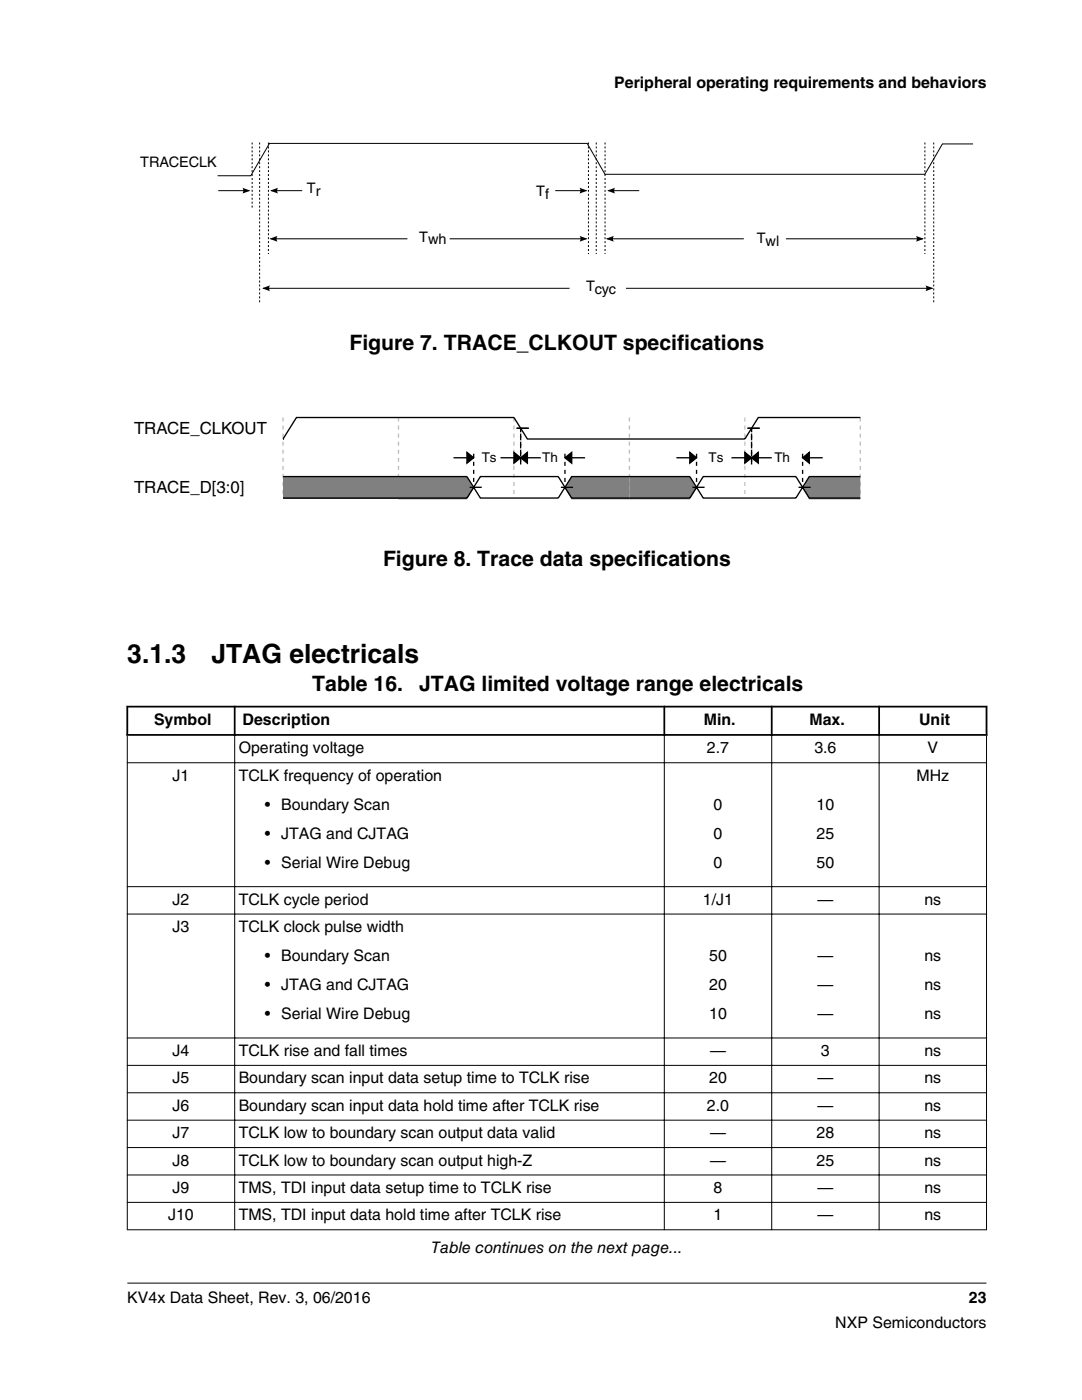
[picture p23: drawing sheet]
<svg xmlns="http://www.w3.org/2000/svg" width="216mm" height="279mm" viewBox="0 0 216 279" stroke-linecap="round" stroke-linejoin="round" font-family="sans-serif">
<defs><g id="words">
<g font-size="5.3">
<text x="25.4" y="132.2">3.1.3</text>
<text x="42.2" y="132.2">JTAG electricals</text>
</g>
<g font-size="4.2">
<text x="69.7" y="69.8">Figure 7. TRACE_CLKOUT specifications</text>
<text x="76.4" y="113">Figure 8. Trace data specifications</text>
<text x="62.3" y="137.9">Table 16.</text>
<text x="83.6" y="137.9">JTAG limited voltage range electricals</text>
</g>
<g font-size="3.3">
<text x="26.7" y="86.5">TRACE_CLKOUT</text>
<text x="26.7" y="98.3">TRACE_D[3:0]</text>
</g>
<g font-size="3.2">
<text x="122.6" y="17.5">Peripheral operating requirements and behaviors</text>
<text x="30.7" y="144.7">Symbol</text>
<text x="48.4" y="144.7">Description</text>
<text x="140.4" y="144.7">Min.</text>
<text x="161.5" y="144.7">Max.</text>
<text x="183.4" y="144.7">Unit</text>
<text x="34.4" y="155.8">J1</text>
<text x="47.6" y="150.4">Operating voltage</text>
<text x="47.6" y="155.8">TCLK frequency of operation</text>
<text x="141.1" y="150.4">2.7</text>
<text x="162.5" y="150.4">3.6</text>
<text x="182.9" y="155.8">MHz</text>
<text x="185.1" y="150.4">V</text>
<text x="52.9" y="161.6">• Boundary Scan</text>
<text x="142.4" y="161.6">0</text>
<text x="162.9" y="161.6">10</text>
<text x="52.9" y="167.4">• JTAG and CJTAG</text>
<text x="142.4" y="167.4">0</text>
<text x="162.9" y="167.4">25</text>
<text x="52.9" y="173.2">• Serial Wire Debug</text>
<text x="142.4" y="173.2">0</text>
<text x="162.9" y="173.2">50</text>
<text x="34.4" y="180.6">J2</text>
<text x="47.6" y="180.6">TCLK cycle period</text>
<text x="140.3" y="180.6">1/J1</text>
<text x="163.1" y="180.6">—</text>
<text x="184.5" y="180.6">ns</text>
<text x="34.4" y="186">J3</text>
<text x="47.6" y="186">TCLK clock pulse width</text>
<text x="52.9" y="191.8">• Boundary Scan</text>
<text x="141.5" y="191.8">50</text>
<text x="163.1" y="191.8">—</text>
<text x="184.5" y="191.8">ns</text>
<text x="52.9" y="197.6">• JTAG and CJTAG</text>
<text x="141.5" y="197.6">20</text>
<text x="163.1" y="197.6">—</text>
<text x="184.5" y="197.6">ns</text>
<text x="52.9" y="203.4">• Serial Wire Debug</text>
<text x="141.5" y="203.4">10</text>
<text x="163.1" y="203.4">—</text>
<text x="184.5" y="203.4">ns</text>
<text x="34.4" y="210.8">J4</text>
<text x="47.6" y="210.8">TCLK rise and fall times</text>
<text x="141.7" y="210.8">—</text>
<text x="163.8" y="210.8">3</text>
<text x="184.5" y="210.8">ns</text>
<text x="34.4" y="216.2">J5</text>
<text x="34.4" y="221.7">J6</text>
<text x="47.6" y="216.2">Boundary scan input data setup time to TCLK rise</text>
<text x="47.6" y="221.7">Boundary scan input data hold time after TCLK rise</text>
<text x="141.1" y="221.7">2.0</text>
<text x="141.5" y="216.2">20</text>
<text x="163.1" y="216.2">—</text>
<text x="163.1" y="221.7">—</text>
<text x="184.5" y="216.2">ns</text>
<text x="184.5" y="221.7">ns</text>
<text x="34.4" y="227.2">J7</text>
<text x="47.6" y="227.2">TCLK low to boundary scan output data valid</text>
<text x="141.7" y="227.2">—</text>
<text x="162.9" y="227.2">28</text>
<text x="184.5" y="227.2">ns</text>
<text x="34.4" y="232.6">J8</text>
<text x="47.6" y="232.6">TCLK low to boundary scan output high-Z</text>
<text x="141.7" y="232.6">—</text>
<text x="162.9" y="232.6">25</text>
<text x="184.5" y="232.6">ns</text>
<text x="34.4" y="238.1">J9</text>
<text x="47.6" y="238.1">TMS, TDI input data setup time to TCLK rise</text>
<text x="142.4" y="238.1">8</text>
<text x="163.1" y="238.1">—</text>
<text x="184.5" y="238.1">ns</text>
<text x="33.6" y="243.6">J10</text>
<text x="47.6" y="243.6">TMS, TDI input data hold time after TCLK rise</text>
<text x="142.4" y="243.6">1</text>
<text x="163.1" y="243.6">—</text>
<text x="184.5" y="243.6">ns</text>
<text x="86.1" y="250.1">Table continues on the next page...</text>
<text x="25.4" y="260">KV4x Data Sheet, Rev. 3, 06/2016</text>
<text x="193.3" y="260">23</text>
<text x="166.7" y="265">NXP Semiconductors</text>
</g>
<g font-size="2.9">
<text x="28" y="33.2">TRACECLK</text>
<text x="61.2" y="38.4">Tr</text>
<text x="107" y="39.2">Tf</text>
<text x="83.6" y="48.2">Twh</text>
<text x="151" y="48.6">Twl</text>
<text x="116.9" y="58.2">Tcyc</text>
</g>
<g font-size="2.7">
<text x="96.1" y="92.1">Ts</text>
<text x="108.2" y="92.2">Th</text>
<text x="141.4" y="92.1">Ts</text>
<text x="154.5" y="92.2">Th</text>
</g>
</g></defs>
<path d="M43.5 38.1h6.3M54.1 38.1h6.2M110.8 38.1h6.2M121.3 38.1h6.3M194.2 28.7h-6.2l-3.4 6.1h-63.9l-3.5-6.2h-63.4l-3.8 6.5h-6.6M52.5 57.5h61.1M54 47.7h27.3M89.7 47.7h27.4M121.1 47.7h27.3M124.9 57.5h61.2M156.8 47.7h27.4" fill="none" stroke="#000" stroke-width=".2"/>
<g fill="#000">
<path d="M48.4 37.5l1.5 .6-1.5 .5a.99 .99 0 0 0 0-1.1z" fill-rule="evenodd"/>
<path d="M53.9 38l1.6-.5a.99 .99 0 0 0 0 1.1z" fill-rule="evenodd"/>
<path d="M115.6 37.5l1.6 .5-1.6 .6a.99 .99 0 0 0 0-1.1z" fill-rule="evenodd"/>
<path d="M121.2 38l1.5-.5a.99 .99 0 0 0 0 1.1z" fill-rule="evenodd"/>
<path d="M52.3 57.5l1.6-.5a.99 .99 0 0 0 0 1.1z" fill-rule="evenodd"/>
<path d="M53.8 47.7l1.6-.6a.99 .99 0 0 0 0 1.1z" fill-rule="evenodd"/>
<path d="M115.7 47.1l1.5 .6-1.5 .5a.99 .99 0 0 0 0-1.1z" fill-rule="evenodd"/>
<path d="M120.9 47.7l1.6-.6a.99 .99 0 0 0 0 1.1z" fill-rule="evenodd"/>
<path d="M182.8 47.1l1.5 .6-1.5 .5a.99 .99 0 0 0 0-1.1z" fill-rule="evenodd"/>
<path d="M184.7 57l1.5 .5-1.5 .6a.99 .99 0 0 0 0-1.1z" fill-rule="evenodd"/>
</g>
<path d="M50.3 28.4v13.1M51.8 28.4v32.1M53.6 28.4v22.3M117.4 28.4v22.3M119 28.4v22.3M120.7 28.4v22.3M184.6 28.4v22.3M186.3 28.4v32.1" fill="none" stroke="#000" stroke-width=".2" stroke-dasharray=".4 .4" stroke-linecap="butt"/>
<path d="M56.5 83.3v16.1M79.5 83.3v16.1M102.6 83.3v16.1M125.6 83.3v16.1M148.6 83.3v16.1M171.7 83.3v16.1" fill="none" stroke="#c0c0c0" stroke-width=".27" stroke-dasharray=".8 .8" stroke-linecap="butt"/>
<g fill="#808080">
<path d="M56.5 95.1h23v4.6h-23z"/>
<path d="M79.5 95.1h13.7l1.3 2.4-1.3 2.2h-13.7z"/>
<path d="M114.1 95.1h11.5v4.6h-11.5l-1.4-2.2z"/>
<path d="M125.6 95.1h12l1.4 2.4-1.4 2.2h-12z"/>
<path d="M161.5 95.1h10.2v4.6h-10.2l-1.4-2.2z"/>
</g>
<g fill="none" stroke="#000" stroke-width=".27">
<path d="M56.5 87.6h.1M56.5 95.1h36.7l2.7 4.3h15.5l2.7-4.3h23.5l2.7 4.3h18.5l2.7-4.3h10.2M56.5 99.4h36.7l2.7-4.3h15.5l2.7 4.3h23.5l2.7-4.3h18.5l2.7 4.3h10.2M90.5 91.4h4M93.2 90.3l1.3 1.1-1.3 1zM93.7 97.3h2.4M99.9 91.4h8M102.6 90.3l1.3 1.1-1.3 1zM103.1 85.5h2.4M103.9 91.4l1.3-1.1v2.1zM111.9 97.3h2.4M112.7 91.4l1.4-1.1v2.1z"/>
<path d="M112.7 91.4h4.1M135 91.4h4M137.6 90.3l1.4 1.1-1.4 1zM138.2 97.3h2.4M146 91.4h8M148.6 90.3l1.4 1.1-1.4 1zM149.2 85.5h2.4M150 91.4l1.3-1.1v2.1zM159.3 97.3h2.5M160.1 91.4l1.4-1.1v2.1zM160.1 91.4h4.1M171.7 83.3h-20.4l-2.7 4.3h-43.4l-2.6-4.3h-43.4l-2.7 4.3"/>
</g>
<path d="M93.2 90.3l1.3 1.1-1.3 1zM102.6 90.3l1.3 1.1-1.3 1zM103.9 91.4l1.3-1.1v2.1zM112.7 91.4l1.4-1.1v2.1zM137.6 90.3l1.4 1.1-1.4 1zM150 91.4l1.3-1.1v2.1zM148.6 90.3l1.4 1.1-1.4 1zM160.1 91.4l1.4-1.1v2.1z" fill="#000"/>
<path d="M94.5 90.6v6.7M103.9 85.5v7.5M103.9 92.2v-6.7M112.7 90.6v6.7M139 90.6v6.7M150 92.2v-6.7M150 85.5v7.5M160.1 90.6v6.7" fill="none" stroke="#000" stroke-width=".27" stroke-dasharray=".8 .8" stroke-linecap="butt"/>
<g fill="#fff">
<path d="M25.4 134.3h171.4v116.9h-171.4z" fill-rule="evenodd"/>
<path d="M25.6 141.2h21.1v5.3h-21.1z" fill-rule="evenodd"/>
<path d="M47 141.2h85.4v5.3h-85.4z" fill-rule="evenodd"/>
<path d="M132.7 141.2h21.1v5.3h-21.1z" fill-rule="evenodd"/>
<path d="M154.2 141.2h21v5.3h-21z" fill-rule="evenodd"/>
<path d="M175.6 141.2h21.1v5.3h-21.1z" fill-rule="evenodd"/>
<path d="M25.5 146.8h21.2v5.3h-21.2z" fill-rule="evenodd"/>
<path d="M46.9 146.8h85.6v5.3h-85.6z" fill-rule="evenodd"/>
<path d="M132.6 146.8h21.3v5.3h-21.3z" fill-rule="evenodd"/>
<path d="M154.1 146.8h21.2v5.3h-21.2z" fill-rule="evenodd"/>
<path d="M175.5 146.8h21.3v5.3h-21.3z" fill-rule="evenodd"/>
<path d="M25.5 152.3h21.2v24.6h-21.2z" fill-rule="evenodd"/>
<path d="M46.9 152.3h85.6v24.6h-85.6z" fill-rule="evenodd"/>
<path d="M132.6 152.3h21.3v24.6h-21.3z" fill-rule="evenodd"/>
<path d="M154.1 152.3h21.2v24.6h-21.2z" fill-rule="evenodd"/>
<path d="M175.5 152.3h21.3v24.6h-21.3z" fill-rule="evenodd"/>
<path d="M25.5 177h21.2v5.3h-21.2z" fill-rule="evenodd"/>
<path d="M46.9 177h85.6v5.3h-85.6z" fill-rule="evenodd"/>
<path d="M132.6 177h21.3v5.3h-21.3z" fill-rule="evenodd"/>
<path d="M154.1 177h21.2v5.3h-21.2z" fill-rule="evenodd"/>
<path d="M175.5 177h21.3v5.3h-21.3z" fill-rule="evenodd"/>
<path d="M25.5 182.5h21.2v24.6h-21.2z" fill-rule="evenodd"/>
<path d="M46.9 182.5h85.6v24.6h-85.6z" fill-rule="evenodd"/>
<path d="M132.6 182.5h21.3v24.6h-21.3z" fill-rule="evenodd"/>
<path d="M154.1 182.5h21.2v24.6h-21.2z" fill-rule="evenodd"/>
<path d="M175.5 182.5h21.3v24.6h-21.3z" fill-rule="evenodd"/>
<path d="M25.5 207.2h21.2v5.3h-21.2z" fill-rule="evenodd"/>
<path d="M46.9 207.2h85.6v5.3h-85.6z" fill-rule="evenodd"/>
<path d="M132.6 207.2h21.3v5.3h-21.3z" fill-rule="evenodd"/>
<path d="M154.1 207.2h21.2v5.3h-21.2z" fill-rule="evenodd"/>
<path d="M175.5 207.2h21.3v5.3h-21.3z" fill-rule="evenodd"/>
<path d="M25.5 212.7h21.2v5.3h-21.2z" fill-rule="evenodd"/>
<path d="M46.9 212.7h85.6v5.3h-85.6z" fill-rule="evenodd"/>
<path d="M132.6 212.7h21.3v5.3h-21.3z" fill-rule="evenodd"/>
<path d="M154.1 212.7h21.2v5.3h-21.2z" fill-rule="evenodd"/>
<path d="M175.5 212.7h21.3v5.3h-21.3z" fill-rule="evenodd"/>
<path d="M25.5 218.2h21.2v5.3h-21.2z" fill-rule="evenodd"/>
<path d="M46.9 218.2h85.6v5.3h-85.6z" fill-rule="evenodd"/>
<path d="M132.6 218.2h21.3v5.3h-21.3z" fill-rule="evenodd"/>
<path d="M154.1 218.2h21.2v5.3h-21.2z" fill-rule="evenodd"/>
<path d="M175.5 218.2h21.3v5.3h-21.3z" fill-rule="evenodd"/>
<path d="M25.5 223.6h21.2v5.3h-21.2z" fill-rule="evenodd"/>
<path d="M46.9 223.6h85.6v5.3h-85.6z" fill-rule="evenodd"/>
<path d="M132.6 223.6h21.3v5.3h-21.3z" fill-rule="evenodd"/>
<path d="M154.1 223.6h21.2v5.3h-21.2z" fill-rule="evenodd"/>
<path d="M175.5 223.6h21.3v5.3h-21.3z" fill-rule="evenodd"/>
<path d="M25.5 229.1h21.2v5.3h-21.2z" fill-rule="evenodd"/>
<path d="M46.9 229.1h85.6v5.3h-85.6z" fill-rule="evenodd"/>
<path d="M132.6 229.1h21.3v5.3h-21.3z" fill-rule="evenodd"/>
<path d="M154.1 229.1h21.2v5.3h-21.2z" fill-rule="evenodd"/>
<path d="M175.5 229.1h21.3v5.3h-21.3z" fill-rule="evenodd"/>
<path d="M25.5 234.6h21.2v5.3h-21.2z" fill-rule="evenodd"/>
<path d="M46.9 234.6h85.6v5.3h-85.6z" fill-rule="evenodd"/>
<path d="M132.6 234.6h21.3v5.3h-21.3z" fill-rule="evenodd"/>
<path d="M154.1 234.6h21.2v5.3h-21.2z" fill-rule="evenodd"/>
<path d="M175.5 234.6h21.3v5.3h-21.3z" fill-rule="evenodd"/>
<path d="M25.5 240h21.2v5.3h-21.2z" fill-rule="evenodd"/>
<path d="M46.9 240h85.6v5.3h-85.6z" fill-rule="evenodd"/>
<path d="M132.6 240h21.3v5.3h-21.3z" fill-rule="evenodd"/>
<path d="M154.1 240h21.2v5.3h-21.2z" fill-rule="evenodd"/>
<path d="M175.5 240h21.3v5.3h-21.3z" fill-rule="evenodd"/>
</g>
<path d="M25.2 141h171.8M25.2 146.7h171.8M25.4 140.8v6M46.8 140.8v6M132.6 140.8v6M154 140.8v6M175.4 140.8v6M196.8 140.8v6" fill="none" stroke="#000" stroke-width=".35"/>
<g fill="none" stroke="#000" stroke-width=".2">
<path d="M25.3 152.2h171.6M25.4 146.8v98.7M46.8 146.5v99M132.6 146.5v99M154 146.5v99M175.4 146.5v99M196.8 146.8v98.7M25.3 177h171.6M25.3 182.4h171.6M25.3 207.2h171.6M25.3 212.6h171.6M25.3 218.1h171.6"/>
<path d="M25.3 223.6h171.6M25.3 229h171.6M25.3 234.5h171.6M25.3 240h171.6M25.3 245.4h171.6M25.4 256.1h171.4"/>
</g>
<use href="#words"/>
</svg>
